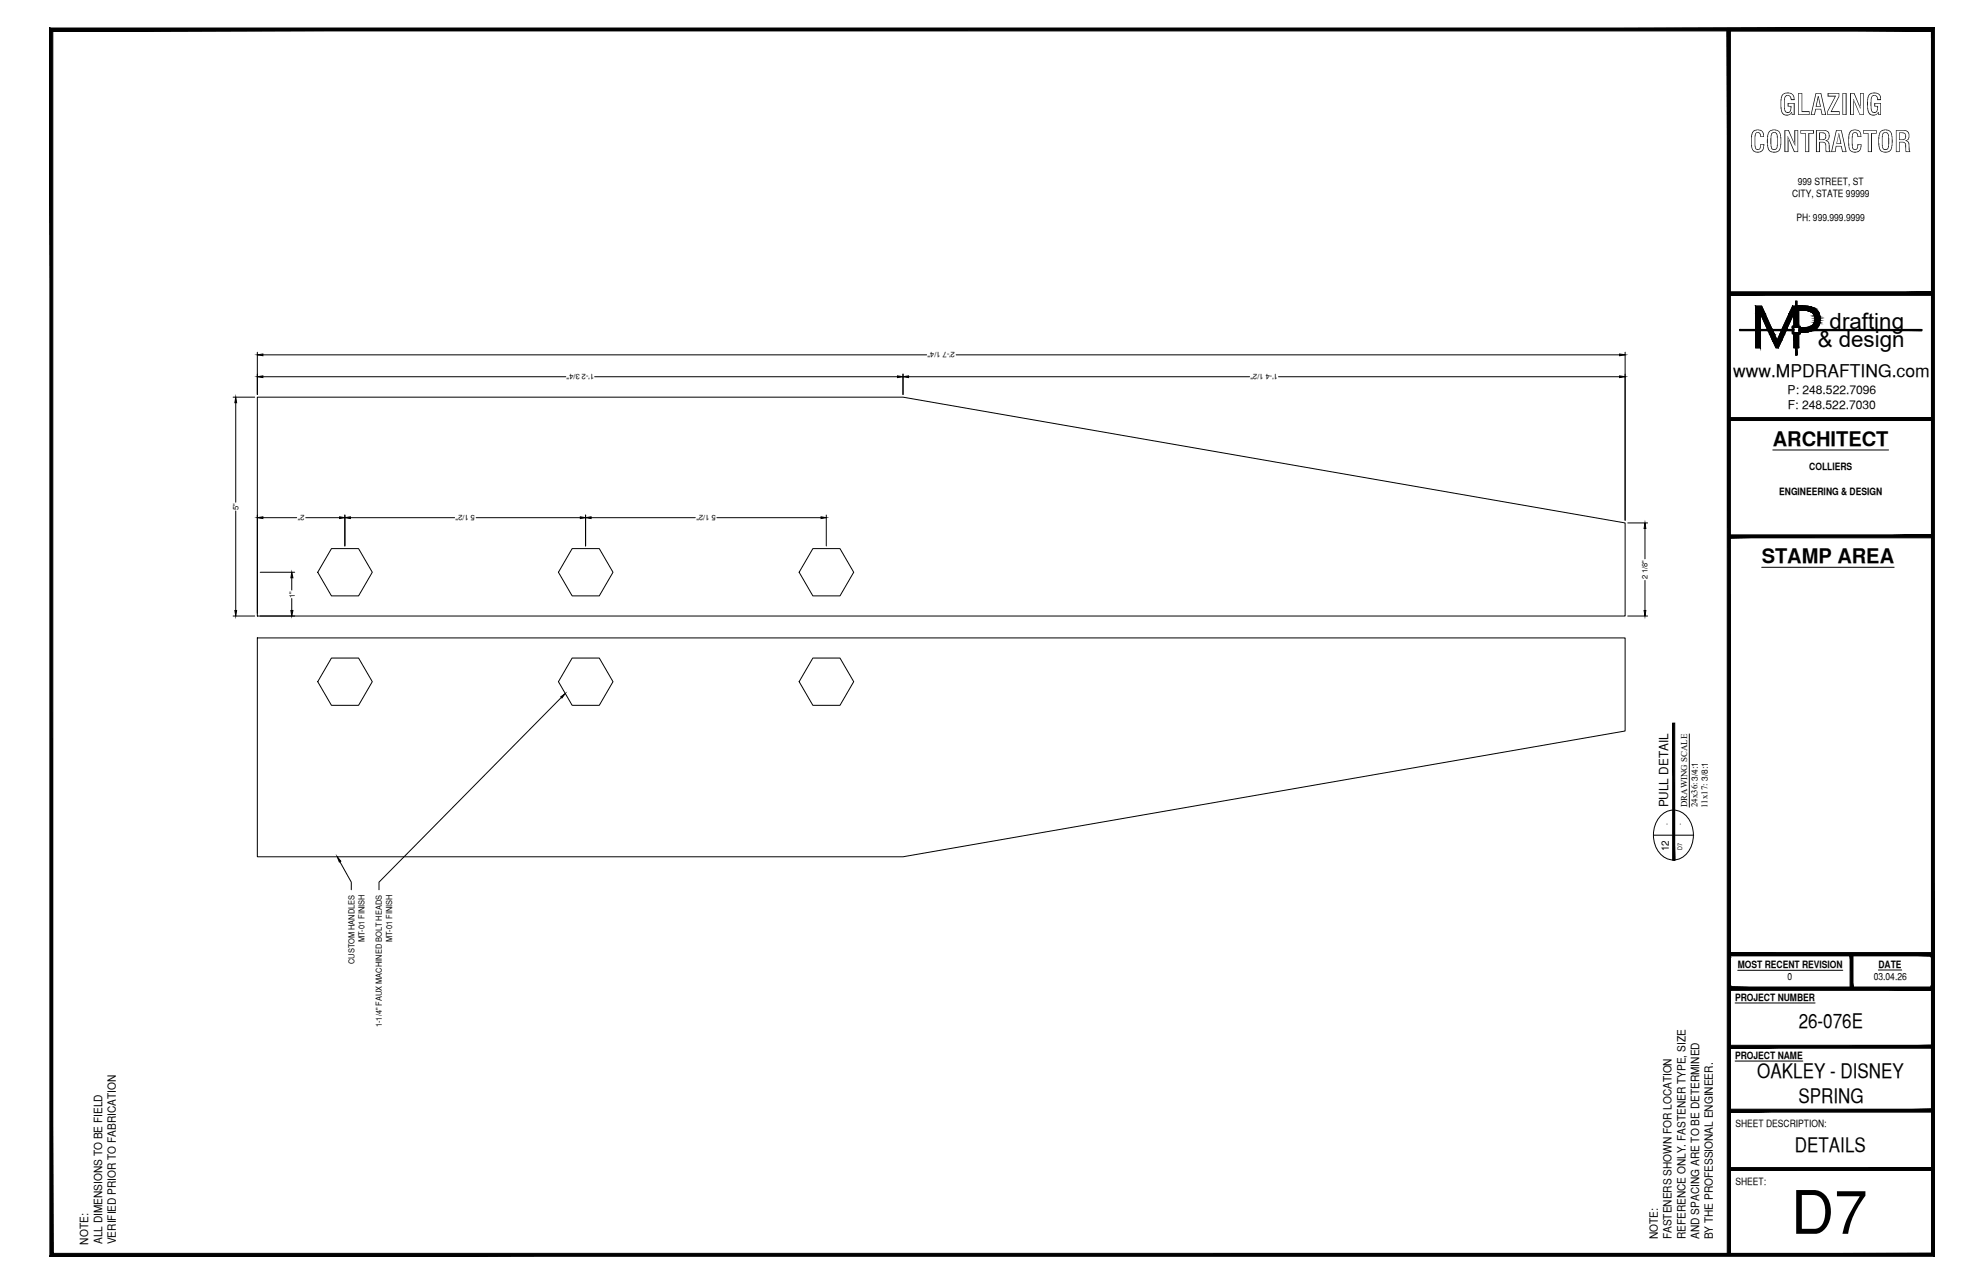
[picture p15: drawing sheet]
<svg xmlns="http://www.w3.org/2000/svg" width="432mm" height="279mm" viewBox="0 0 432 279" stroke-linecap="round" stroke-linejoin="round" font-family="sans-serif">
<defs><g id="words">
<text font-size="13.1" x="389.8" y="268.5">D7</text>
<g font-size="6.3">
<text x="387.2" y="25">GLAZING</text>
<text x="380.8" y="33.1">CONTRACTOR</text>
</g>
<g font-size="4.9">
<text x="398.2" y="71.5">drafting</text>
<text x="395.6" y="75.5">&amp; design</text>
</g>
<g font-size="4.4">
<text x="385.8" y="97">ARCHITECT</text>
<text x="383.4" y="122.5">STAMP AREA</text>
<text x="391.5" y="223.7">26-076E</text>
<text x="382.5" y="234.6">OAKLEY - DISNEY</text>
<text x="391.4" y="240">SPRING</text>
<text x="390.7" y="250.7">DETAILS</text>
</g>
<text font-size="3.8" x="377.2" y="82">www.MPDRAFTING.com</text>
<text font-size="2.7" x="363.1" y="175.7" transform="rotate(-90 363.1 175.7)">PULL DETAIL</text>
<g font-size="2.6">
<text x="389.1" y="85.8">P: 248.522.7096</text>
<text x="389.1" y="89">F: 248.522.7030</text>
</g>
<g font-size="2.4">
<text x="360.8" y="269.7" transform="rotate(-90 360.8 269.7)">NOTE:</text>
<text x="363.8" y="269.7" transform="rotate(-90 363.8 269.7)">FASTENERS SHOWN FOR LOCATION</text>
<text x="366.8" y="269.7" transform="rotate(-90 366.8 269.7)">REFERENCE ONLY. FASTENER TYPE, SIZE</text>
<text x="369.8" y="269.6" transform="rotate(-90 369.8 269.6)">AND SPACING ARE TO BE DETERMINED</text>
<text x="372.8" y="269.7" transform="rotate(-90 372.8 269.7)">BY THE PROFESSIONAL ENGINEER.</text>
<text x="19.2" y="270.8" transform="rotate(-90 19.2 270.8)">NOTE:</text>
<text x="22.2" y="270.7" transform="rotate(-90 22.2 270.7)">ALL DIMENSIONS TO BE FIELD</text>
<text x="25.2" y="270.8" transform="rotate(-90 25.2 270.8)">VERIFIED PRIOR TO FABRICATION</text>
</g>
<g font-size="2.2">
<text x="391.3" y="40.2">999 STREET, ST</text>
<text x="390" y="42.9">CITY, STATE 99999</text>
<text x="391" y="48.2">PH: 999.999.9999</text>
<text x="387.2" y="107.6">ENGINEERING &amp; DESIGN</text>
<text x="393.8" y="102.3">COLLIERS</text>
<text x="363.2" y="185.2" transform="rotate(-90 363.2 185.2)">12</text>
<text x="378.2" y="210.6">MOST RECENT REVISION</text>
<text x="389" y="213.3">0</text>
<text x="407.8" y="213.2">03.04.26</text>
<text x="408.8" y="210.6">DATE</text>
<text x="377.6" y="217.8">PROJECT NUMBER</text>
<text x="377.6" y="230.4">PROJECT NAME</text>
<text x="377.7" y="245.2">SHEET DESCRIPTION:</text>
<text x="377.7" y="257.9">SHEET:</text>
</g>
<g font-size="1.9">
<text x="367.2" y="175.6" transform="rotate(-90 367.2 175.6)">DRAWING SCALE</text>
<text x="369.4" y="175.6" transform="rotate(-90 369.4 175.6)">24x36: 3/4:1</text>
<text x="371.6" y="175.8" transform="rotate(-90 371.6 175.8)">11x17: 3/8:1</text>
</g>
<g font-size="1.8">
<text x="77.2" y="209.8" transform="rotate(-90 77.2 209.8)">CUSTOM HANDLES</text>
<text x="79.3" y="205" transform="rotate(-90 79.3 205)">MT-01 FINISH</text>
<text x="85.3" y="205" transform="rotate(-90 85.3 205)">MT-01 FINISH</text>
<text x="83.1" y="223.5" transform="rotate(-90 83.1 223.5)">1-1/4&quot; FAUX MACHINED BOLT HEADS</text>
</g>
<g font-size="1.6">
<text x="207.8" y="76.6" transform="rotate(180 207.8 76.6)">2'-7 1/4&quot;</text>
<text x="129.3" y="81.4" transform="rotate(180 129.3 81.4)">1'-2 3/4&quot;</text>
<text x="278.1" y="81.4" transform="rotate(180 278.1 81.4)">1'-4 1/2&quot;</text>
<text x="51.9" y="111" transform="rotate(-90 51.9 111)">5&quot;</text>
<text x="66.3" y="112.1" transform="rotate(180 66.3 112.1)">2&quot;</text>
<text x="103.4" y="112.1" transform="rotate(180 103.4 112.1)">5 1/2&quot;</text>
<text x="155.8" y="112.1" transform="rotate(180 155.8 112.1)">5 1/2&quot;</text>
<text x="64.1" y="130.1" transform="rotate(-90 64.1 130.1)">1&quot;</text>
<text x="358.6" y="126" transform="rotate(-90 358.6 126)">2 1/8&quot;</text>
</g>
<g font-size="1.3">
<text x="363.2" y="179.6" transform="rotate(-90 363.2 179.6)">-</text>
<text x="366.1" y="179.6" transform="rotate(-90 366.1 179.6)">-</text>
<text x="366.1" y="185" transform="rotate(-90 366.1 185)">D7</text>
</g>
</g></defs>
<!-- layer: COMPONENTS -->
<path d="M56 86.4h140.5l157.2 27.4v20.2h-297.7zM56 138.8h297.7v20.3l-157.2 27.3h-140.5z" fill="none" stroke="#000" stroke-width=".22"/>
<!-- layer: FASTENERS -->
<path d="M72.1 119.4h5.9l3 5.1-3 5.2h-5.9l-2.9-5.2zM124.5 119.4h5.9l3 5.1-3 5.2h-5.9l-3-5.2zM176.9 119.4h5.9l3 5.1-3 5.2h-5.9l-3-5.2zM72.1 143.2h5.9l3 5.1-3 5.2h-5.9l-2.9-5.2zM124.5 143.2h5.9l3 5.1-3 5.2h-5.9l-3-5.2zM176.9 143.2h5.9l3 5.1-3 5.2h-5.9l-3-5.2z" fill="none" stroke="#000" stroke-width=".22"/>
<!-- layer: DIM -->
<g fill="none" stroke="#000" stroke-width=".22">
<path d="M56 76.6v9.3M57.2 77.2h144.5M208.1 77.2h144.4M353.7 76.6v36.6M50.7 86.4h4.7M51.3 87.6v21.7M57.2 82h65.9M129.4 82h65.9M196.5 81.4v4.5M197.7 82h74.3M278.3 82h74.2M51.3 111.2v21.6"/>
<path d="M56 112.1v21.4M57.2 112.6h7.4M66.5 112.6h7.4M75.1 112.1v6.7M76.3 112.6h22.6M103.6 112.6h22.7M127.4 112.1v6.7M128.7 112.6h22.6M156 112.6h22.7M179.8 112.1v6.7M354.3 113.8h4.3M358 115v6.6"/>
<path d="M50.7 134h4.7M56.6 134h7.5M56.6 124.5h7.5M63.5 125.7v2.7M63.5 130.2v2.6M354.3 134h4.3M358 126.3v6.5"/>
</g>
<g fill="#000" stroke="#000" stroke-width=".22">
<path d="M56 77.2l1.2-.2v.4zM352.5 77l1.2 .2-1.2 .2zM51.3 86.4l.2 1.2h-.4zM56 82l1.2-.2v.4zM195.3 81.8l1.2 .2-1.2 .2zM196.5 82l1.2-.2v.4zM352.5 81.8l1.2 .2-1.2 .2zM56 112.6l1.2-.1v.3zM73.9 112.5l1.2 .1-1.2 .2zM75.1 112.6l1.2-.1v.3zM126.3 112.5l1.1 .1-1.1 .2zM127.4 112.6l1.3-.1v.3z"/>
<path d="M178.7 112.5l1.1 .1-1.1 .2zM358 113.8l.2 1.2h-.4zM51.1 132.8h.4l-.2 1.2zM63.3 132.8h.5l-.3 1.2zM63.5 124.5l.3 1.2h-.5zM357.8 132.8h.4l-.2 1.2z"/>
</g>
<!-- layer: NOTES -->
<g fill="#fff" stroke="#fff" stroke-width=".22">
<path d="M75.1 194.1v16.3h4.9zM75.1 194.1h4.9v16.3z"/>
<path d="M81.2 194.1v29.9h4.8zM81.2 194.1h4.8v29.9z"/>
</g>
<path d="M122 151.6l1-.7-.7 1zM73.4 186.4l.8 1-.3 .2z" fill="#000" stroke="#000" stroke-width=".22"/>
<path d="M122.2 151.8l-39.7 40.2v1.6M74 187.5l2.5 4.5v1.6" fill="none" stroke="#000" stroke-width=".22"/>
<!-- layer: SYMBOLS -->
<path d="M364 157.4v29.8h.5zM364 157.4h.5v29.8z" fill="#000" stroke="#000" stroke-width=".22"/>
<path d="M361.4 177.6a3.9 3.9 0 0 1 6.6 1.4 6 6 0 0 1-2.3 7.8 4 4 0 0 1-5.3-2.4 6.4 6.4 0 0 1 1-6.8zM359.9 181.7h8.7" fill="none" stroke="#000" stroke-width=".22"/>
<!-- layer: MEDIUM_2 -->
<path d="M367.7 159.7v15.9" fill="none" stroke="#000" stroke-width=".22"/>
<!-- layer: TITLE BLOCK -->
<g fill="#000" stroke="#000" stroke-width=".22">
<path d="M393.1 71.3h2.4zM394.3 68h1.6z"/>
<path d="M376.3 6.5v.2h44.1zM376.3 6.5h44.3l-.2 .2z"/>
<path d="M375.9 6.4l.7 266.6v-266.6zM375.9 6.4l.7 266.6h-.7z"/>
<path d="M420.6 6.5l-.2 .2 .2 234.9zM420.4 6.7l.2 234.9h-.2z"/>
<path d="M421 6.1l-.6 .6 .6 266.7zM420.4 6.7l.6 266.7-.6-.7zM10.9 273.4h410.1l-.6-.7zM10.9 273.4l.6-.7h408.9zM10.9 6.1v267.3l.6-.7zM10.9 6.1l.6 .6v266zM10.9 6.1l.6 .6 409.5-.6zM11.5 6.7l409.5-.6-.6 .6z"/>
<path d="M382.1 68.3h1.1zM382.1 68.3h1.1z"/>
<path d="M382.1 68.3l1.1 3.3v-3.3zM382.1 68.3l1.1 3.3h-1.1z"/>
<path d="M382.1 72.1l1.1 3.6v-3.6zM382.1 72.1l1.1 3.6h-1.1z"/>
<path d="M382.1 66.6l2.1 1.7-.8-1.7zM382.1 66.6l2.1 1.7h-2.1z"/>
<path d="M383.2 68.3h1zM383.2 68.3h1z"/>
<path d="M383.2 68.3l2.4 3.3-1.4-3.3zM383.2 68.3l2.4 3.3h-1z"/>
<path d="M384.9 72.1l1.3 .7-.3-.7zM384.9 72.1l1.3 .7h-1z"/>
<path d="M385.2 72.8l1.6 1.2-.6-1.2zM385.2 72.8l1.6 1.2h-1z"/>
<path d="M385.8 74l1.2 1.7 .8-1.7zM385.8 74l1.2 1.7h-.5z"/>
<path d="M387.3 72.8l.5 1.2 .6-1.2zM387.3 72.8l.5 1.2h-1z"/>
<path d="M387.7 72.1l.7 .7 .3-.7zM387.7 72.1l.7 .7h-1.1z"/>
<path d="M389.4 68.3l-.5 3.3 1.5-3.3zM389.4 68.3l-.5 3.3h-1z"/>
<path d="M390.1 71.2l.3 .5v-.5zM390.1 71.2l.3 .5h-.3z"/>
<path d="M378.7 71.7l11.7 .2v-.2zM378.7 71.7l11.7 .2h-11.7z"/>
<path d="M390.1 71.9l.3 .5v-.5zM390.1 71.9l.3 .5h-.3z"/>
<path d="M390.1 66.6l.6 1.7v-1.7zM390.1 66.6l.6 1.7h-1.3z"/>
<path d="M390.4 68.3l.3 2.6v-2.6zM390.4 68.3l.3 2.6h-.3z"/>
<path d="M390.4 72.8l.3 2.9v-2.9zM390.4 72.8l.3 2.9h-.3z"/>
<path d="M390.8 65.5l.3 5.5v-5.5zM390.8 65.5l.3 5.5h-.3z"/>
<path d="M390.8 72.6l.3 4.7v-4.7zM390.8 72.6l.3 4.7h-.3z"/>
<path d="M391.2 67.6l.3 3.3v-3.3zM391.2 67.6l.3 3.3h-.3z"/>
<path d="M391.2 72.8l.3 2.9v-2.9zM391.2 72.8l.3 2.9h-.3z"/>
<path d="M390.1 71l1.7 .2v-.2zM390.1 71l1.7 .2h-1.7z"/>
<path d="M391.5 71.2l.3 .5v-.5zM391.5 71.2l.3 .5h-.3z"/>
<path d="M391.5 71.9l.3 .5v-.5zM391.5 71.9l.3 .5h-.3z"/>
<path d="M390.1 72.4l1.7 .2v-.2zM390.1 72.4l1.7 .2h-1.7z"/>
<path d="M391.2 66.6l2.4 .1zM391.2 66.6l2.4 .1z"/>
<path d="M391.2 66.7l3.1 .2-.7-.2zM391.2 66.7l3.1 .2h-3.1z"/>
<path d="M391.9 72.2h1.7zM391.9 72.2l1.2 .1z"/>
<path d="M391.9 72.1l1.7 .1 .6-.1zM391.9 72.1l1.7 .1h-1.7z"/>
<path d="M391.2 66.9l3.8 .2-.7-.2zM391.2 66.9l3.8 .2h-3.8z"/>
<path d="M391.2 67.1l4.2 .3-.4-.3zM391.2 67.1l4.2 .3h-4.2z"/>
<path d="M391.2 67.4l4.3 .2-.1-.2zM391.2 67.4l4.3 .2h-4.3z"/>
<path d="M392.9 67.6h2.6zM392.9 67.6h2.6z"/>
<path d="M393.3 67.6l2.3 .1-.1-.1zM393.3 67.6l2.3 .1zM393.6 67.7h2zM393.6 67.7h2z"/>
<path d="M393.4 71.2l2.1 .1zM393.1 71.3h2.4zM393.1 71.3h2.4z"/>
<path d="M391.9 71.3l3.3 .3 .3-.3zM391.9 71.3l3.3 .3h-3.3z"/>
<path d="M393.6 67.7l2.1 .1-.1-.1zM393.6 67.7l2.1 .1z"/>
<path d="M393.8 71.2h1.8zM393.4 71.2h2.1z"/>
<path d="M394 67.8l1.9 .2-.2-.2zM394 67.8l1.9 .2h-1.6zM394.3 68h1.6z"/>
<path d="M394.1 71.1l1.5 .1 .1-.1zM393.8 71.2l.3-.1 1.5 .1z"/>
<path d="M394.2 70.9l1.5 .2 .1-.2zM394.2 70.9l1.5 .2h-1.6z"/>
<path d="M394.4 68l1.5 .2v-.2zM394.4 68l1.5 .2h-1.3z"/>
<path d="M394.4 70.9h1.5zM394.2 70.9h1.6z"/>
<path d="M394.6 68.2l1.4 .1-.1-.1zM394.6 68.2l1.4 .1h-1.3z"/>
<path d="M394.6 70.7l1.3 .2v-.2zM394.6 70.7l1.3 .2h-1.5z"/>
<path d="M394.7 68.3l1.3 .2v-.2zM394.7 68.3l1.3 .2h-1.2z"/>
<path d="M394.8 68.5l1.2 .2v-.2zM394.8 68.5l1.2 .2h-1.1zM394.9 68.7h1.1zM394.9 68.7h1.1z"/>
<path d="M394.8 70.4l1.2 .1v-.1zM394.8 70.4l1.2 .1h-1.3z"/>
<path d="M394.7 70.5l1.2 .2 .1-.2zM394.7 70.5l1.2 .2h-1.3z"/>
<path d="M394.9 68.7l1.2 .3-.1-.3zM394.9 68.7l1.2 .3h-1.1z"/>
<path d="M394.9 70.2l1.1 .2v-.2zM394.9 70.2l1.1 .2h-1.2z"/>
<path d="M395 69l1.1 .2v-.2zM395 69l1.1 .2h-1.1z"/>
<path d="M395 69.2l1.1 .2v-.2zM395 69.2l1.1 .2h-1.1z"/>
<path d="M395 69.4l1.1 .3v-.3zM395 69.4l1.1 .3h-1.1z"/>
<path d="M395 69.7l1.1 .1v-.1zM395 69.7l1.1 .1h-1.1z"/>
<path d="M395 69.8l1 .4 .1-.4zM395 69.8l1 .4h-1.1zM394.9 70.2h1.1zM394.9 70.2h1.1z"/>
<path d="M391.5 71.7l26.8 .2v-.2zM391.5 71.7l26.8 .2h-26.8z"/>
<path d="M376.3 64.2h44.3v-.6zM376.3 63.6h44.3l-44.3 .6z"/>
<path d="M376.3 64.2h44.3v-.6zM376.3 63.6h44.3l-44.3 .6z"/>
<path d="M376.3 64.2h44.3v-.6zM376.3 63.6h44.3l-44.3 .6z"/>
<path d="M376.3 91.5h44.3v-.6zM376.3 90.9h44.3l-44.3 .6z"/>
<path d="M376.3 117h44.3v-.6zM376.3 116.4h44.3l-44.3 .6z"/>
<path d="M376.3 215.1v.4l.3-.7zM376.6 214.8l44 .7h-44.3zM376.6 214.8l44 .7-.2-.7zM420.4 214.8l.2 .3v.4z"/>
<path d="M376.3 215.1v.4l.3-.7zM376.6 214.8l44 .7h-44.3zM376.6 214.8l44 .7-.2-.7zM420.4 214.8l.2 .3v.4z"/>
<path d="M376.6 208l-.3 7.1 .3-.3zM376.3 207.7l.3 .3-.3 7.1z"/>
<path d="M376.6 208l-.3 7.1 .3-.3zM376.3 207.7l.3 .3-.3 7.1z"/>
<path d="M402.7 207.6l.6 7.5v-7.5zM402.7 207.6l.6 7.5h-.6z"/>
<path d="M420.4 208v6.8l.2-7.1zM420.6 207.7v7.4l-.2-.3z"/>
<path d="M420.4 208v6.8l.2-7.1zM420.6 207.7v7.4l-.2-.3z"/>
<path d="M420.6 207.3l-.2 .7 .2-.3zM376.3 207.3h44.3l-.2 .7zM376.3 207.3l.3 .7h43.8zM376.3 207.3l.3 .7-.3-.3z"/>
<path d="M420.6 207.3l-.2 .7 .2-.3zM376.3 207.3h44.3l-.2 .7zM376.3 207.3l.3 .7h43.8zM376.3 207.3l.3 .7-.3-.3z"/>
<path d="M376.3 215.3h44.3v-.3zM376.3 215h44.3l-44.3 .3z"/>
<path d="M376.3 228.1h44.3v-.6zM376.3 227.5h44.3l-44.3 .6z"/>
<path d="M376.2 254.1v.6l44.5-.6zM376.2 254.7l44.5-.6v.6z"/>
<path d="M376.2 241.4v.6l44.5-.6zM376.2 242l44.5-.6v.6z"/>
<path d="M376.3 6.5v235.1h.3zM376.3 6.5h.3v235.1z"/>
</g>
<g fill="none" stroke="#000" stroke-width=".22">
<path d="M378.7 71.7h11.4v-.7h.7v-5.5h.3v5.5h.7v.7h26.5v.2h-26.5v.7h-.7v4.7h-.3v-4.7h-.7v-.7h-11.4zM382.1 72.1h1.1v3.6h-1.1zM382.1 66.6h1.3l2.2 5h-1l-1.4-3.3v3.3h-1.1zM384.9 72.1h1l.9 1.9 .9-1.9h1l-1.7 3.6h-.5zM390.1 66.6h.6v4.3h-.3v-2.6l-1.5 3.3h-1zM390.4 71.2h1.1v1.2h-1.1zM390.4 72.8h.3v2.9h-.3zM391.2 72.8h.3v2.9h-.3zM392.8 67.6l.8 .1 .7 .3M392.9 66.6l1.3 .2 .8 .3M392.9 66.6h-1.7v4.3h.3v-3.3h1.4M393.1 71.3h-1.2v.3h3.3"/>
<path d="M394.2 72.1h-2.3v.2h1.2M394.2 72l-1.1 .2M394.3 70.8l-1.3 .4M394.3 68l.6 .7 .1 .7M395 67.1l.6 .5 .4 1.1M395 69.4l-.1 .7-.6 .7M396 70.1l-.3 .8-.5 .7M396.1 68.7v.7M396.1 69.4v.7M385.8 97.9h25.2M383.4 123.4h28.8M377.6 218.2h17.4"/>
<path d="M378.2 211.1h22.9M408.8 211.1h5.1M377.6 230.9h14.8"/>
</g>
<use href="#words"/>
</svg>
